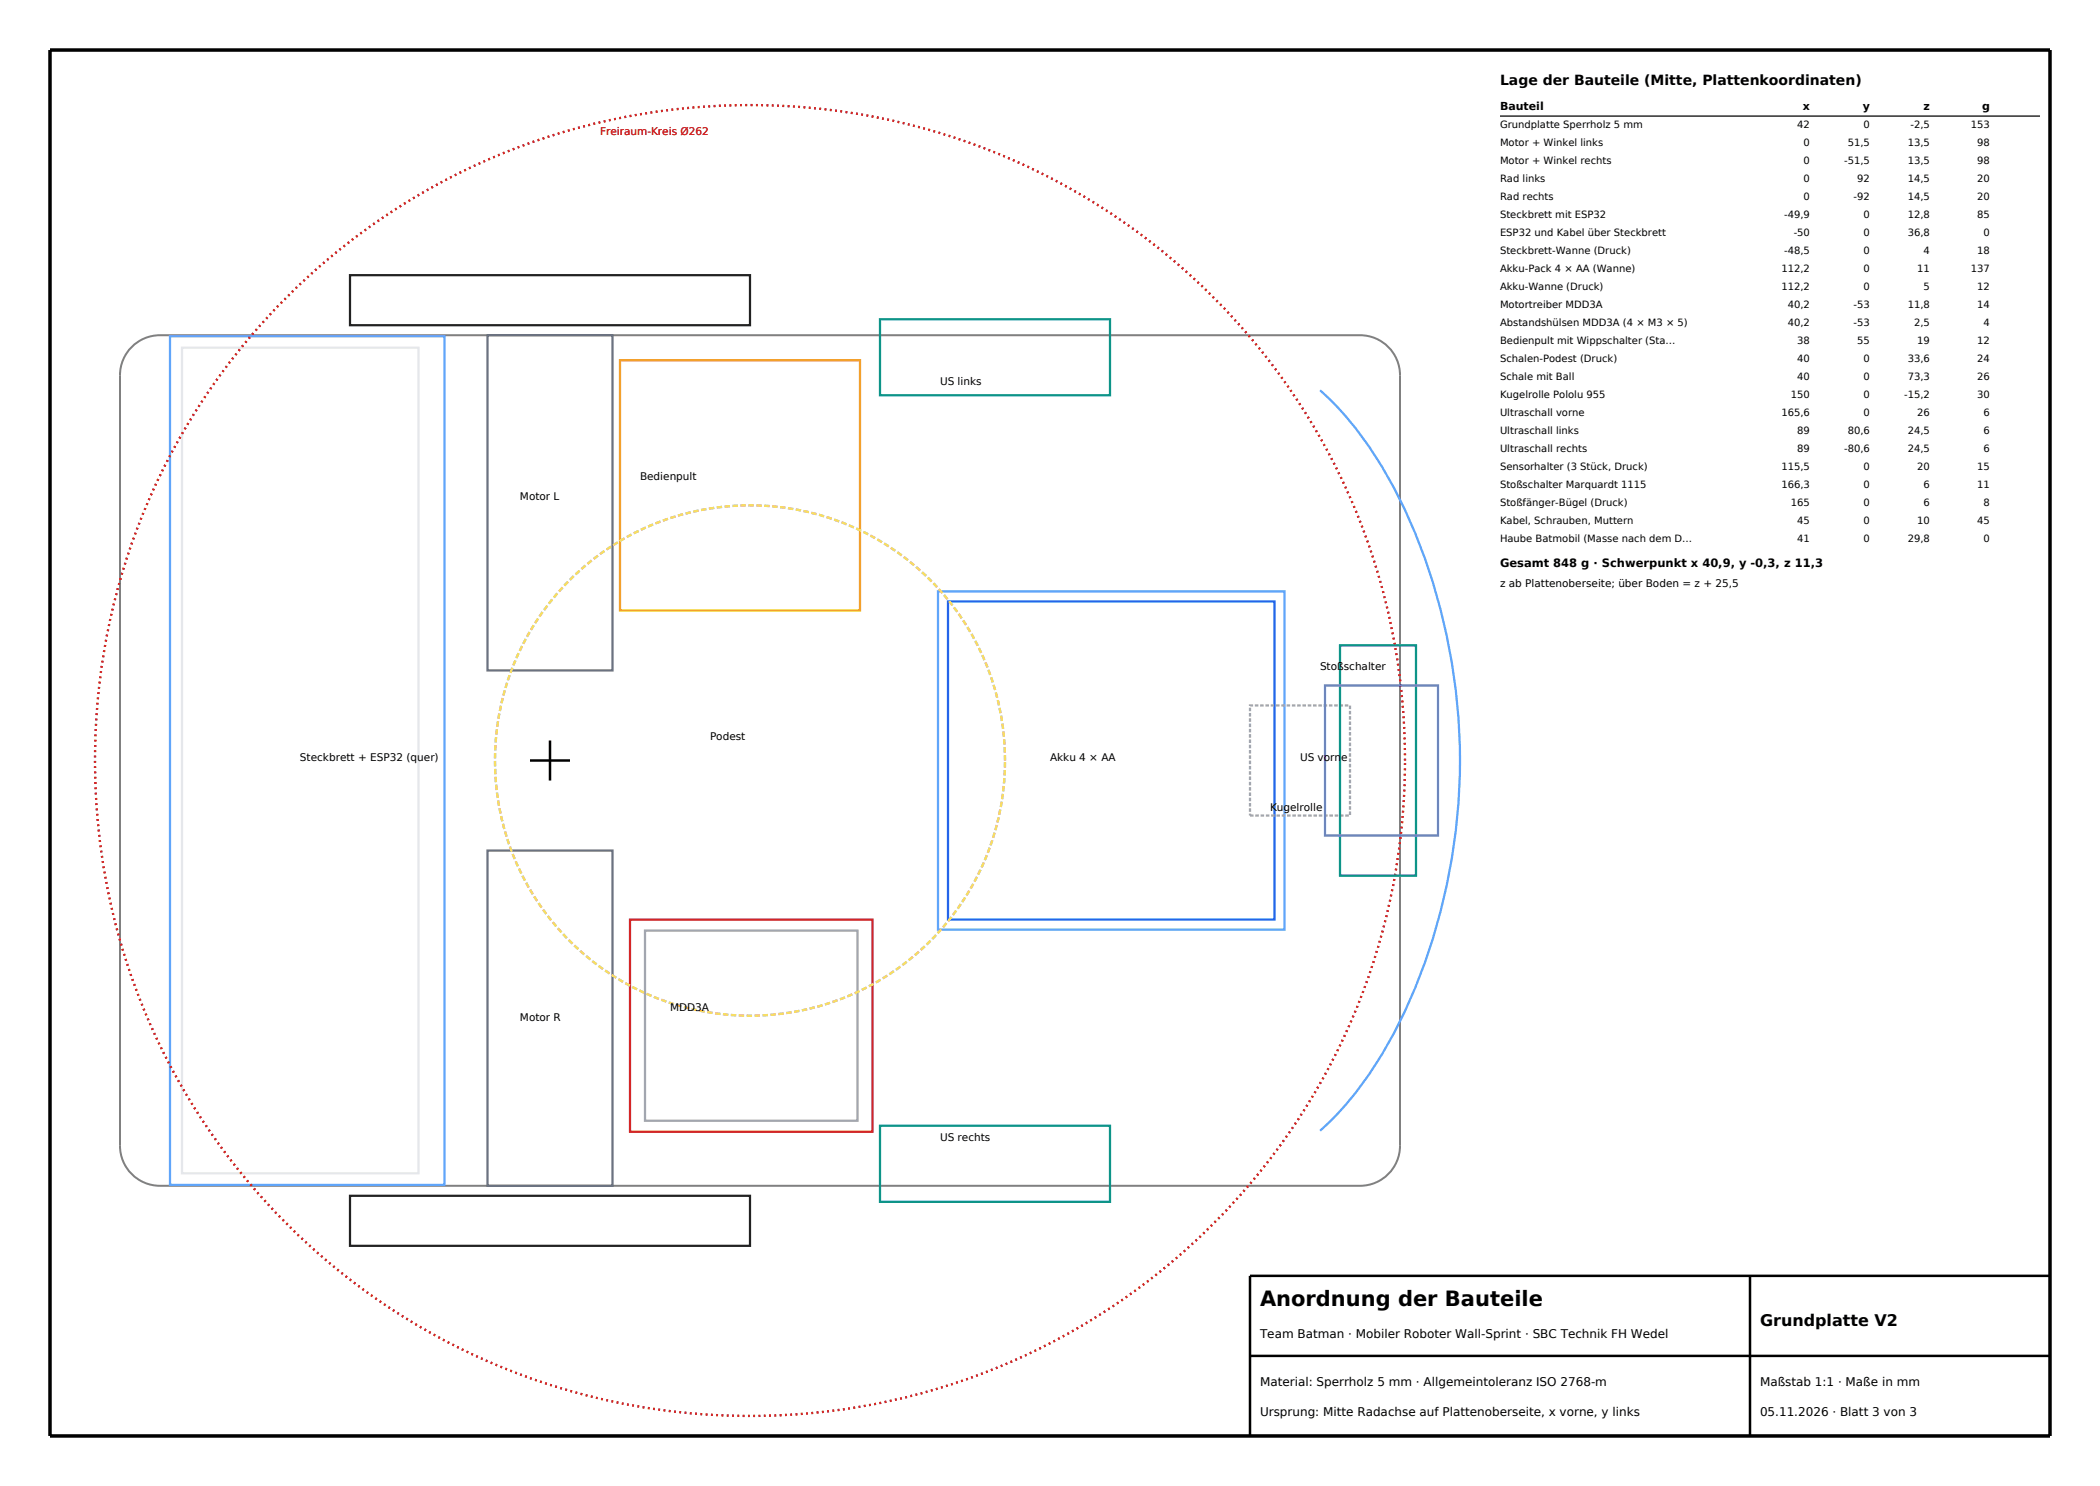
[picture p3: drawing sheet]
<svg xmlns="http://www.w3.org/2000/svg" width="420mm" height="297mm" viewBox="0 0 420 297" stroke-linecap="round" stroke-linejoin="round" font-family="sans-serif">
<defs><g id="words">
<text font-size="4.2" x="252" y="261">Anordnung der Bauteile</text>
<text font-size="3.2" x="352" y="265">Grundplatte V2</text>
<text font-size="2.8" x="300" y="17">Lage der Bauteile (Mitte, Plattenkoordinaten)</text>
<g font-size="2.4">
<text x="252" y="267.5">Team Batman · Mobiler Roboter Wall-Sprint · SBC Technik FH Wedel</text>
<text x="252" y="277">Material: Sperrholz 5 mm · Allgemeintoleranz ISO 2768-m</text>
<text x="352" y="277">Maßstab 1:1 · Maße in mm</text>
<text x="252" y="283">Ursprung: Mitte Radachse auf Plattenoberseite, x vorne, y links</text>
<text x="352" y="283">05.11.2026 · Blatt 3 von 3</text>
</g>
<text font-size="2.3" x="300" y="113.4">Gesamt 848 g · Schwerpunkt x 40,9, y -0,3, z 11,3</text>
<g font-size="2.2">
<text x="300" y="22">Bauteil</text>
<text x="360.6" y="22">x</text>
<text x="372.6" y="22">y</text>
<text x="384.7" y="22">z</text>
<text x="396.4" y="22">g</text>
</g>
<text font-size="2.1" fill="#b31a1a" x="120" y="27">Freiraum-Kreis Ø262</text>
<g font-size="2.1">
<text x="188" y="77">US links</text>
<text x="128" y="96">Bedienpult</text>
<text x="104" y="100">Motor L</text>
<text x="300" y="117.4">z ab Plattenoberseite; über Boden = z + 25,5</text>
<text x="264" y="134">Stoßschalter</text>
<text x="142" y="148">Podest</text>
<text x="60" y="152">Steckbrett + ESP32 (quer)</text>
<text x="210" y="152">Akku 4 × AA</text>
<text x="260" y="152">US vorne</text>
<text x="254" y="162">Kugelrolle</text>
<text x="134" y="202">MDD3A</text>
<text x="104" y="204">Motor R</text>
<text x="188" y="228">US rechts</text>
</g>
<g font-size="2">
<text x="300" y="25.6">Grundplatte Sperrholz 5 mm</text>
<text x="300" y="29.2">Motor + Winkel links</text>
<text x="359.5" y="25.6">42</text>
<text x="360.7" y="29.2">0</text>
<text x="369.5" y="29.2">51,5</text>
<text x="372.7" y="25.6">0</text>
<text x="381.5" y="29.2">13,5</text>
<text x="382.1" y="25.6">-2,5</text>
<text x="394.2" y="25.6">153</text>
<text x="395.5" y="29.2">98</text>
<text x="300" y="32.8">Motor + Winkel rechts</text>
<text x="360.7" y="32.8">0</text>
<text x="368.8" y="32.8">-51,5</text>
<text x="381.5" y="32.8">13,5</text>
<text x="395.5" y="32.8">98</text>
<text x="300" y="36.4">Rad links</text>
<text x="300" y="40">Rad rechts</text>
<text x="360.7" y="36.4">0</text>
<text x="360.7" y="40">0</text>
<text x="370.7" y="40">-92</text>
<text x="371.5" y="36.4">92</text>
<text x="381.5" y="36.4">14,5</text>
<text x="381.5" y="40">14,5</text>
<text x="395.5" y="36.4">20</text>
<text x="395.5" y="40">20</text>
<text x="300" y="43.6">Steckbrett mit ESP32</text>
<text x="300" y="47.2">ESP32 und Kabel über Steckbrett</text>
<text x="356.8" y="43.6">-49,9</text>
<text x="358.7" y="47.2">-50</text>
<text x="372.7" y="43.6">0</text>
<text x="372.7" y="47.2">0</text>
<text x="381.5" y="43.6">12,8</text>
<text x="381.5" y="47.2">36,8</text>
<text x="395.5" y="43.6">85</text>
<text x="396.7" y="47.2">0</text>
<text x="300" y="50.8">Steckbrett-Wanne (Druck)</text>
<text x="356.8" y="50.8">-48,5</text>
<text x="372.7" y="50.8">0</text>
<text x="384.7" y="50.8">4</text>
<text x="395.5" y="50.8">18</text>
<text x="300" y="54.4">Akku-Pack 4 × AA (Wanne)</text>
<text x="300" y="58">Akku-Wanne (Druck)</text>
<text x="356.3" y="54.4">112,2</text>
<text x="356.3" y="58">112,2</text>
<text x="372.7" y="54.4">0</text>
<text x="372.7" y="58">0</text>
<text x="383.5" y="54.4">11</text>
<text x="384.7" y="58">5</text>
<text x="394.2" y="54.4">137</text>
<text x="395.5" y="58">12</text>
<text x="300" y="61.6">Motortreiber MDD3A</text>
<text x="300" y="65.2">Abstandshülsen MDD3A (4 × M3 × 5)</text>
<text x="357.5" y="61.6">40,2</text>
<text x="357.5" y="65.2">40,2</text>
<text x="370.7" y="61.6">-53</text>
<text x="370.7" y="65.2">-53</text>
<text x="381.5" y="61.6">11,8</text>
<text x="382.8" y="65.2">2,5</text>
<text x="395.5" y="61.6">14</text>
<text x="396.7" y="65.2">4</text>
<text x="300" y="68.8">Bedienpult mit Wippschalter (Sta…</text>
<text x="359.5" y="68.8">38</text>
<text x="371.5" y="68.8">55</text>
<text x="383.5" y="68.8">19</text>
<text x="395.5" y="68.8">12</text>
<text x="300" y="72.4">Schalen-Podest (Druck)</text>
<text x="300" y="76">Schale mit Ball</text>
<text x="359.5" y="72.4">40</text>
<text x="359.5" y="76">40</text>
<text x="372.7" y="72.4">0</text>
<text x="372.7" y="76">0</text>
<text x="381.5" y="72.4">33,6</text>
<text x="381.5" y="76">73,3</text>
<text x="395.5" y="72.4">24</text>
<text x="395.5" y="76">26</text>
<text x="300" y="79.6">Kugelrolle Pololu 955</text>
<text x="300" y="83.2">Ultraschall vorne</text>
<text x="356.3" y="83.2">165,6</text>
<text x="358.2" y="79.6">150</text>
<text x="372.7" y="79.6">0</text>
<text x="372.7" y="83.2">0</text>
<text x="380.8" y="79.6">-15,2</text>
<text x="383.5" y="83.2">26</text>
<text x="395.5" y="79.6">30</text>
<text x="396.7" y="83.2">6</text>
<text x="300" y="86.8">Ultraschall links</text>
<text x="359.5" y="86.8">89</text>
<text x="369.5" y="86.8">80,6</text>
<text x="381.5" y="86.8">24,5</text>
<text x="396.7" y="86.8">6</text>
<text x="300" y="90.4">Ultraschall rechts</text>
<text x="300" y="94">Sensorhalter (3 Stück, Druck)</text>
<text x="356.3" y="94">115,5</text>
<text x="359.5" y="90.4">89</text>
<text x="368.8" y="90.4">-80,6</text>
<text x="372.7" y="94">0</text>
<text x="381.5" y="90.4">24,5</text>
<text x="383.5" y="94">20</text>
<text x="395.5" y="94">15</text>
<text x="396.7" y="90.4">6</text>
<text x="300" y="97.6">Stoßschalter Marquardt 1115</text>
<text x="300" y="101.2">Stoßfänger-Bügel (Druck)</text>
<text x="356.3" y="97.6">166,3</text>
<text x="358.2" y="101.2">165</text>
<text x="372.7" y="97.6">0</text>
<text x="372.7" y="101.2">0</text>
<text x="384.7" y="97.6">6</text>
<text x="384.7" y="101.2">6</text>
<text x="395.5" y="97.6">11</text>
<text x="396.7" y="101.2">8</text>
<text x="300" y="104.8">Kabel, Schrauben, Muttern</text>
<text x="359.5" y="104.8">45</text>
<text x="372.7" y="104.8">0</text>
<text x="383.5" y="104.8">10</text>
<text x="395.5" y="104.8">45</text>
<text x="300" y="108.4">Haube Batmobil (Masse nach dem D…</text>
<text x="359.5" y="108.4">41</text>
<text x="372.7" y="108.4">0</text>
<text x="381.5" y="108.4">29,8</text>
<text x="396.7" y="108.4">0</text>
</g>
</g></defs>
<path d="M10 10h400v277h-400z" fill="none" stroke="#000" stroke-width=".7" stroke-linecap="butt"/>
<path d="M106 152h8M110 148v8M350 255v32M410 255h-160v32M250 271h160" fill="none" stroke="#000" stroke-width=".5"/>
<path d="M26.3 69.3a8 8 0 0 1 5.7-2.3h240a8 8 0 0 1 8 8v154a8 8 0 0 1-8 8h-240a8 8 0 0 1-8-8v-154a8 8 0 0 1 2.3-5.7z" fill="none" stroke="#808080" stroke-width=".4"/>
<path d="M97.5 67h25v67h-25zM97.5 170h25v67h-25z" fill="none" stroke="#6b7280" stroke-width=".45"/>
<path d="M70 55h80v10h-80zM70 239h80v10h-80z" fill="none" stroke="#222" stroke-width=".45"/>
<path d="M36.4 69.5h47.3v165h-47.3z" fill="none" stroke="#e5e7eb" stroke-width=".45"/>
<path d="M34 67.2h54.9v169.6h-54.9zM264 78a73.8 73.8 0 0 1 17.3 24.7 119.1 119.1 0 0 1-2.9 104.6 68.1 68.1 0 0 1-14.4 18.7M187.6 118.2h69.3v67.6h-69.3z" fill="none" stroke="#60a5fa" stroke-width=".45"/>
<path d="M189.6 120.2h65.3v63.6h-65.3z" fill="none" stroke="#2563eb" stroke-width=".45"/>
<path d="M126 183.8h48.5v42.4h-48.5z" fill="none" stroke="#dc2626" stroke-width=".45"/>
<path d="M129 186h42.5v38h-42.5z" fill="none" stroke="#9ca3af" stroke-width=".45"/>
<path d="M124 72h48v50h-48z" fill="none" stroke="#f59e0b" stroke-width=".45"/>
<path d="M201 152a51 51 0 0 0-75.5-44.7 51 51 0 0 0-3 87.7 51 51 0 0 0 78.4-39.5l.1-3.5" fill="none" stroke="#60a5fa" stroke-width=".45" stroke-dasharray="1.1 .5" stroke-linecap="butt"/>
<path d="M281 152a131 131 0 0 0-178.3-122.1 131 131 0 0 0-49.7 210.3 131 131 0 0 0 214.1-29.5 130.4 130.4 0 0 0 13.9-58.7" fill="none" stroke="#cc2626" stroke-width=".45" stroke-dasharray=".4 .7" stroke-linecap="butt"/>
<path d="M201 152a51 51 0 0 0-75.5-44.7 51 51 0 0 0-3 87.7 51 51 0 0 0 78.4-39.5l.1-3.5" fill="none" stroke="#fde047" stroke-width=".45" stroke-dasharray="1.1 .5" stroke-linecap="butt"/>
<path d="M250 141h20v22h-20z" fill="none" stroke="#9ca3af" stroke-width=".45" stroke-dasharray=".7 .4" stroke-linecap="butt"/>
<path d="M176 63.8h46v15.2h-46zM268 129h15.2v46h-15.2zM176 225h46v15.2h-46z" fill="none" stroke="#0d9488" stroke-width=".45"/>
<path d="M265 137h22.6v30h-22.6z" fill="none" stroke="#7c3aed" stroke-width=".45"/>
<path d="M300 23.2h108" fill="none" stroke="#000" stroke-width=".25"/>
<use href="#words"/>
</svg>
